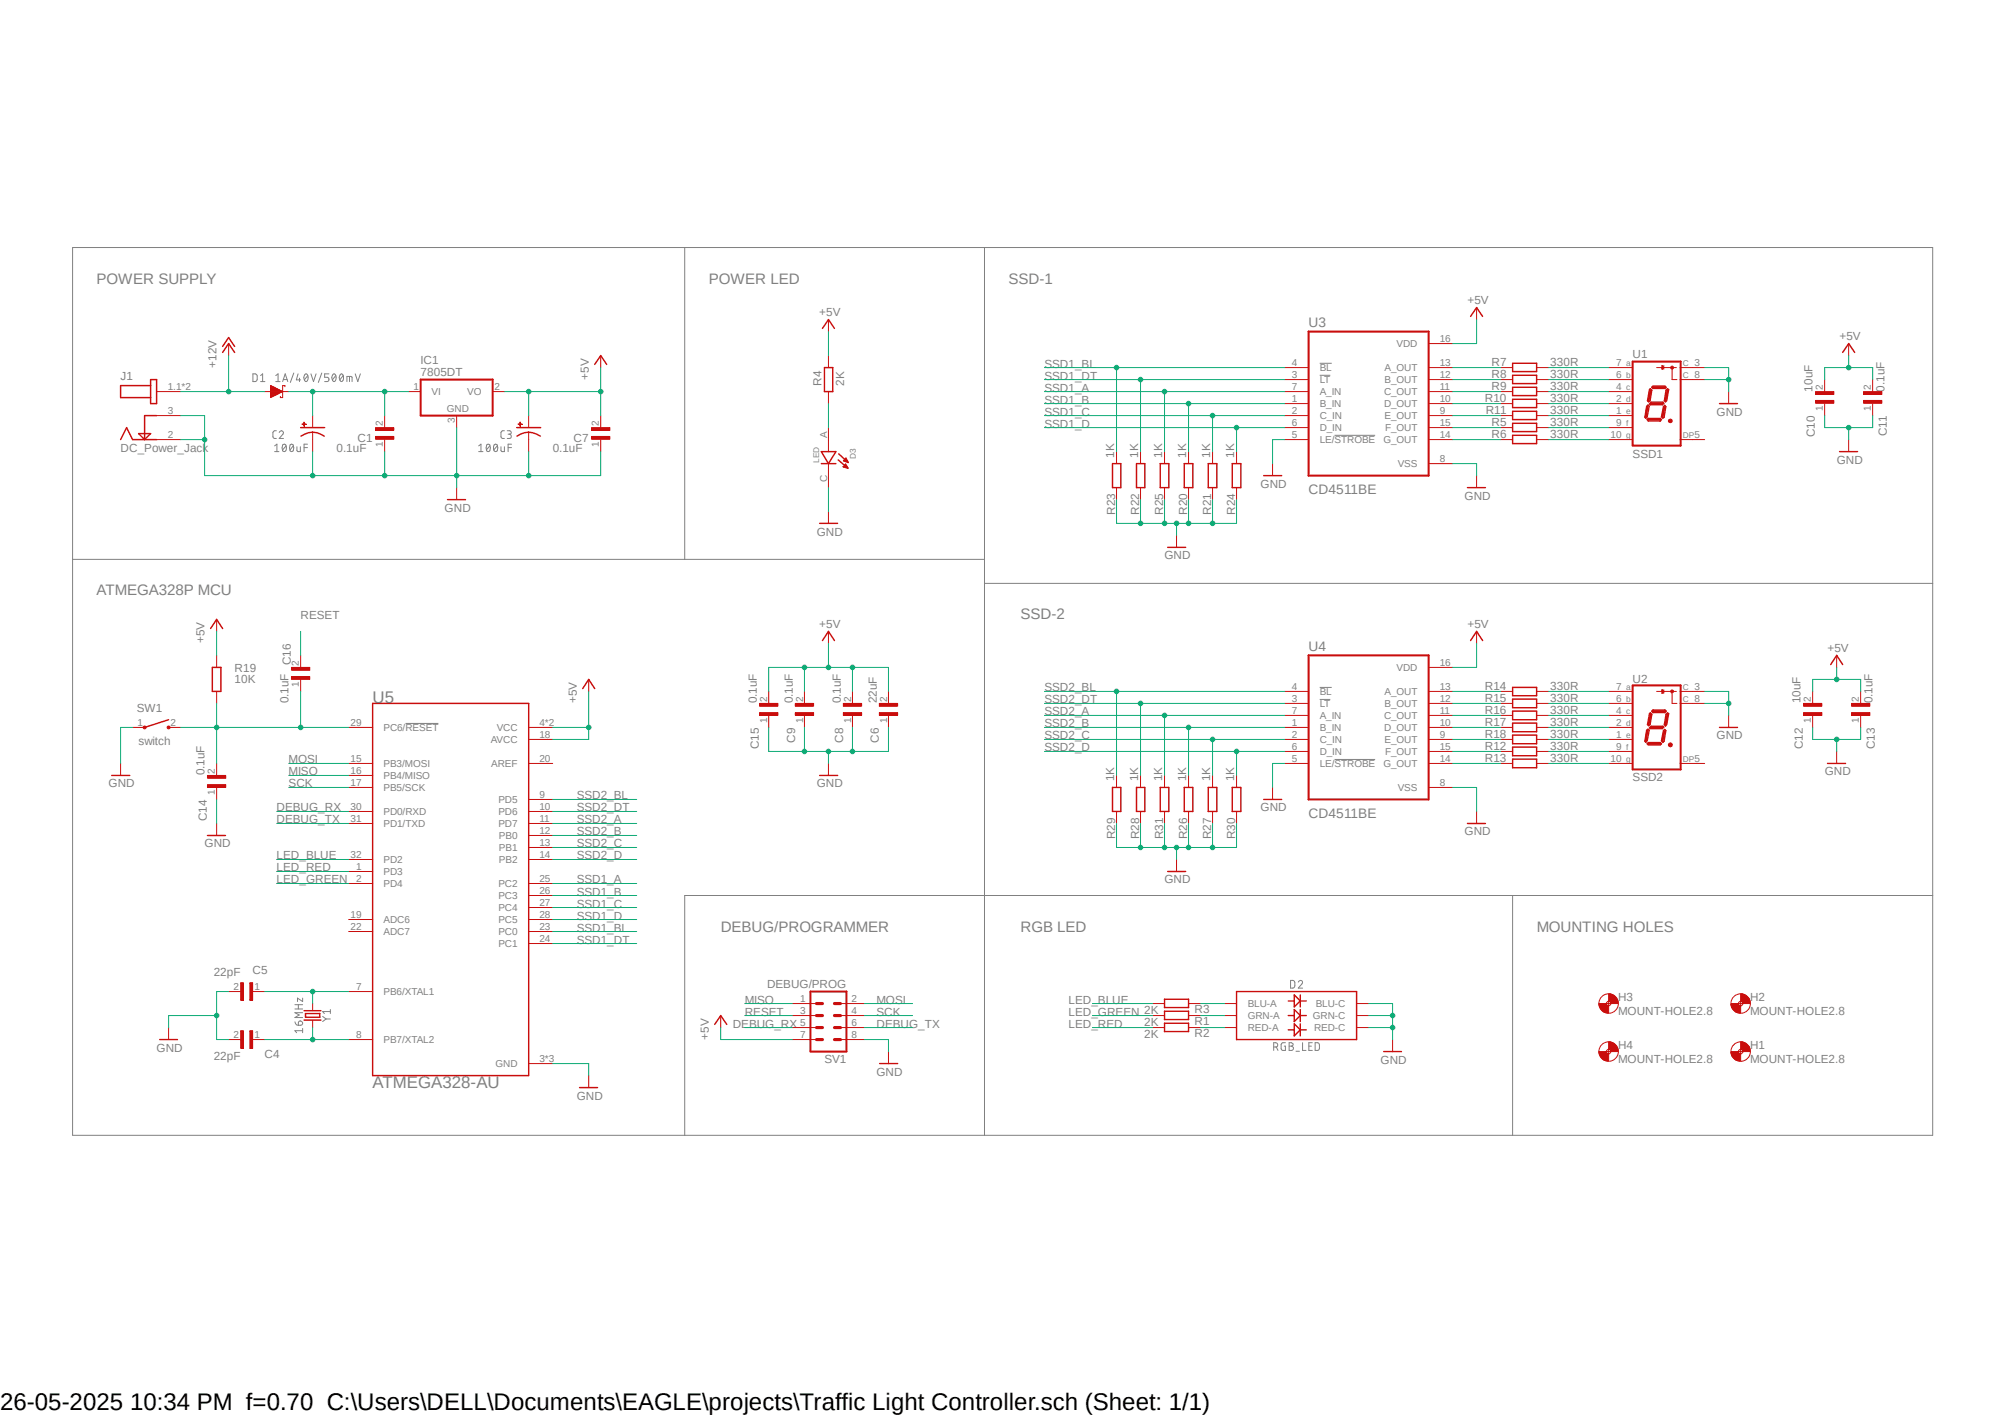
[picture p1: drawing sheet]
<svg xmlns="http://www.w3.org/2000/svg" width="297mm" height="210mm" viewBox="0 0 297 210" stroke-linecap="round" stroke-linejoin="round" font-family="sans-serif">
<defs><g id="words">
<text font-size="3.6" x="0" y="208.9">26-05-2025 10:34 PM f=0.70 C:\Users\DELL\Documents\EAGLE\projects\Traffic Light Controller.sch (Sheet: 1/1)</text>
<g font-size="2.5" fill="#808080">
<text x="55.2" y="104.2">U5</text>
<text x="55.2" y="161.1">ATMEGA328-AU</text>
</g>
<g font-size="2.2" fill="#808080">
<text x="14.3" y="42">POWER SUPPLY</text>
<text x="105" y="42">POWER LED</text>
<text x="149.4" y="42">SSD-1</text>
<text x="14.3" y="88.2">ATMEGA328P MCU</text>
<text x="151.2" y="91.7">SSD-2</text>
<text x="106.8" y="138">DEBUG/PROGRAMMER</text>
<text x="151.2" y="138">RGB LED</text>
<text x="227.6" y="138">MOUNTING HOLES</text>
</g>
<g font-size="2" fill="#808080">
<text x="193.8" y="48.4">U3</text>
<text x="193.8" y="73.2">CD4511BE</text>
<text x="193.8" y="96.4">U4</text>
<text x="193.8" y="121.2">CD4511BE</text>
</g>
<g font-size="1.7" fill="#808080">
<text x="121.4" y="46.8">+5V</text>
<text x="217.4" y="45">+5V</text>
<text x="62.3" y="54">IC1</text>
<text x="241.9" y="53.1">U1</text>
<text x="272.5" y="50.3">+5V</text>
<text x="17.9" y="56.2">J1</text>
<text x="32.1" y="54.4" transform="rotate(-90 32.1 54.4)">+12V</text>
<text x="62.3" y="55.8">7805DT</text>
<text x="87.2" y="56.2" transform="rotate(-90 87.2 56.2)">+5V</text>
<text x="121.7" y="57.1" transform="rotate(-90 121.7 57.1)">R4</text>
<text x="125" y="57.1" transform="rotate(-90 125 57.1)">2K</text>
<text x="154.7" y="58">SSD1_A</text>
<text x="154.7" y="59.8">SSD1_B</text>
<text x="154.7" y="54.4">SSD1_BL</text>
<text x="154.7" y="56.2">SSD1_DT</text>
<text x="220" y="59.6">R10</text>
<text x="220.9" y="54.2">R7</text>
<text x="220.9" y="56">R8</text>
<text x="220.9" y="57.8">R9</text>
<text x="229.7" y="54.2">330R</text>
<text x="229.7" y="56">330R</text>
<text x="229.7" y="57.8">330R</text>
<text x="229.7" y="59.6">330R</text>
<text x="268.5" y="58" transform="rotate(-90 268.5 58)">10uF</text>
<text x="279.2" y="58" transform="rotate(-90 279.2 58)">0.1uF</text>
<text x="53" y="65.4">C1</text>
<text x="85" y="65.4">C7</text>
<text x="154.7" y="61.6">SSD1_C</text>
<text x="154.7" y="63.3">SSD1_D</text>
<text x="220.1" y="61.3">R11</text>
<text x="220.9" y="63.1">R5</text>
<text x="220.9" y="64.9">R6</text>
<text x="229.7" y="61.3">330R</text>
<text x="229.7" y="63.1">330R</text>
<text x="229.7" y="64.9">330R</text>
<text x="254.3" y="61.6">GND</text>
<text x="268.9" y="64.8" transform="rotate(-90 268.9 64.8)">C10</text>
<text x="279.5" y="64.6" transform="rotate(-90 279.5 64.6)">C11</text>
<text x="17.9" y="66.9">DC_Power_Jack</text>
<text x="49.9" y="66.9">0.1uF</text>
<text x="81.9" y="66.9">0.1uF</text>
<text x="165.1" y="67.8" transform="rotate(-90 165.1 67.8)">1K</text>
<text x="168.6" y="67.8" transform="rotate(-90 168.6 67.8)">1K</text>
<text x="172.2" y="67.8" transform="rotate(-90 172.2 67.8)">1K</text>
<text x="175.7" y="67.8" transform="rotate(-90 175.7 67.8)">1K</text>
<text x="179.3" y="67.8" transform="rotate(-90 179.3 67.8)">1K</text>
<text x="182.8" y="67.8" transform="rotate(-90 182.8 67.8)">1K</text>
<text x="241.9" y="67.8">SSD1</text>
<text x="272.1" y="68.7">GND</text>
<text x="65.9" y="75.8">GND</text>
<text x="165.2" y="76.3" transform="rotate(-90 165.2 76.3)">R23</text>
<text x="168.7" y="76.3" transform="rotate(-90 168.7 76.3)">R22</text>
<text x="172.3" y="76.3" transform="rotate(-90 172.3 76.3)">R25</text>
<text x="175.8" y="76.3" transform="rotate(-90 175.8 76.3)">R20</text>
<text x="179.4" y="76.3" transform="rotate(-90 179.4 76.3)">R21</text>
<text x="183" y="76.3" transform="rotate(-90 183 76.3)">R24</text>
<text x="186.7" y="72.2">GND</text>
<text x="217" y="74">GND</text>
<text x="121" y="79.3">GND</text>
<text x="172.5" y="82.8">GND</text>
<text x="30.3" y="95.3" transform="rotate(-90 30.3 95.3)">+5V</text>
<text x="44.5" y="91.7">RESET</text>
<text x="121.4" y="93">+5V</text>
<text x="217.4" y="93">+5V</text>
<text x="34.8" y="101.2">10K</text>
<text x="34.8" y="99.6">R19</text>
<text x="43.1" y="98.5" transform="rotate(-90 43.1 98.5)">C16</text>
<text x="241.9" y="101.1">U2</text>
<text x="270.7" y="96.5">+5V</text>
<text x="20.3" y="105.4">SW1</text>
<text x="42.8" y="104.2" transform="rotate(-90 42.8 104.2)">0.1uF</text>
<text x="85.4" y="104.2" transform="rotate(-90 85.4 104.2)">+5V</text>
<text x="112.1" y="104.2" transform="rotate(-90 112.1 104.2)">0.1uF</text>
<text x="117.4" y="104.2" transform="rotate(-90 117.4 104.2)">0.1uF</text>
<text x="124.5" y="104.2" transform="rotate(-90 124.5 104.2)">0.1uF</text>
<text x="129.9" y="104.2" transform="rotate(-90 129.9 104.2)">22uF</text>
<text x="154.7" y="102.4">SSD2_BL</text>
<text x="154.7" y="104.2">SSD2_DT</text>
<text x="154.7" y="106">SSD2_A</text>
<text x="154.7" y="107.7">SSD2_B</text>
<text x="220" y="102.2">R14</text>
<text x="220" y="104">R15</text>
<text x="220" y="105.7">R16</text>
<text x="220" y="107.5">R17</text>
<text x="229.7" y="102.2">330R</text>
<text x="229.7" y="104">330R</text>
<text x="229.7" y="105.7">330R</text>
<text x="229.7" y="107.5">330R</text>
<text x="266.7" y="104.2" transform="rotate(-90 266.7 104.2)">10uF</text>
<text x="277.4" y="104.2" transform="rotate(-90 277.4 104.2)">0.1uF</text>
<text x="20.5" y="110.4">switch</text>
<text x="42.8" y="113.1">MOSI</text>
<text x="112.4" y="111" transform="rotate(-90 112.4 111)">C15</text>
<text x="117.8" y="110" transform="rotate(-90 117.8 110)">C9</text>
<text x="124.9" y="110" transform="rotate(-90 124.9 110)">C8</text>
<text x="130.2" y="110" transform="rotate(-90 130.2 110)">C6</text>
<text x="154.7" y="109.5">SSD2_C</text>
<text x="154.7" y="111.3">SSD2_D</text>
<text x="220" y="109.3">R18</text>
<text x="220" y="111.1">R12</text>
<text x="220" y="112.9">R13</text>
<text x="229.7" y="109.3">330R</text>
<text x="229.7" y="111.1">330R</text>
<text x="229.7" y="112.9">330R</text>
<text x="254.3" y="109.5">GND</text>
<text x="267.1" y="111" transform="rotate(-90 267.1 111)">C12</text>
<text x="277.7" y="111" transform="rotate(-90 277.7 111)">C13</text>
<text x="16.1" y="116.6">GND</text>
<text x="30.3" y="114.8" transform="rotate(-90 30.3 114.8)">0.1uF</text>
<text x="42.8" y="116.6">SCK</text>
<text x="42.8" y="114.9">MISO</text>
<text x="85.4" y="118.4">SSD2_BL</text>
<text x="121" y="116.6">GND</text>
<text x="165.1" y="115.7" transform="rotate(-90 165.1 115.7)">1K</text>
<text x="168.6" y="115.7" transform="rotate(-90 168.6 115.7)">1K</text>
<text x="172.2" y="115.7" transform="rotate(-90 172.2 115.7)">1K</text>
<text x="175.7" y="115.7" transform="rotate(-90 175.7 115.7)">1K</text>
<text x="179.3" y="115.7" transform="rotate(-90 179.3 115.7)">1K</text>
<text x="182.8" y="115.7" transform="rotate(-90 182.8 115.7)">1K</text>
<text x="241.9" y="115.7">SSD2</text>
<text x="270.3" y="114.9">GND</text>
<text x="30.3" y="125.5">GND</text>
<text x="30.6" y="121.6" transform="rotate(-90 30.6 121.6)">C14</text>
<text x="41" y="120.2">DEBUG_RX</text>
<text x="41" y="122">DEBUG_TX</text>
<text x="85.4" y="120.2">SSD2_DT</text>
<text x="85.4" y="122">SSD2_A</text>
<text x="85.4" y="123.7">SSD2_B</text>
<text x="85.4" y="125.5">SSD2_C</text>
<text x="165.2" y="124.3" transform="rotate(-90 165.2 124.3)">R29</text>
<text x="168.7" y="124.3" transform="rotate(-90 168.7 124.3)">R28</text>
<text x="172.3" y="124.3" transform="rotate(-90 172.3 124.3)">R31</text>
<text x="175.8" y="124.3" transform="rotate(-90 175.8 124.3)">R26</text>
<text x="179.4" y="124.3" transform="rotate(-90 179.4 124.3)">R27</text>
<text x="183" y="124.3" transform="rotate(-90 183 124.3)">R30</text>
<text x="186.7" y="120.2">GND</text>
<text x="217" y="123.7">GND</text>
<text x="41" y="127.3">LED_BLUE</text>
<text x="41" y="129.1">LED_RED</text>
<text x="41" y="130.9">LED_GREEN</text>
<text x="85.4" y="127.3">SSD2_D</text>
<text x="85.4" y="130.9">SSD1_A</text>
<text x="172.5" y="130.9">GND</text>
<text x="85.4" y="132.6">SSD1_B</text>
<text x="85.4" y="134.4">SSD1_C</text>
<text x="85.4" y="136.2">SSD1_D</text>
<text x="85.4" y="138">SSD1_BL</text>
<text x="85.4" y="139.7">SSD1_DT</text>
<text x="31.7" y="144.5">22pF</text>
<text x="37.4" y="144.2">C5</text>
<text x="110.3" y="148.6">MISO</text>
<text x="113.6" y="146.3">DEBUG/PROG</text>
<text x="129.8" y="148.6">MOSI</text>
<text x="158.3" y="148.6">LED_BLUE</text>
<text x="239.7" y="148.2">H3</text>
<text x="259.2" y="148.2">H2</text>
<text x="23.2" y="155.7">GND</text>
<text x="105" y="154" transform="rotate(-90 105 154)">+5V</text>
<text x="108.5" y="152.2">DEBUG_RX</text>
<text x="110.3" y="150.4">RESET</text>
<text x="129.8" y="150.4">SCK</text>
<text x="129.8" y="152.2">DEBUG_TX</text>
<text x="158.3" y="152.2">LED_RED</text>
<text x="158.3" y="150.4">LED_GREEN 2K</text>
<text x="169.5" y="152">2K</text>
<text x="169.5" y="153.8">2K</text>
<text x="177" y="150.1">R3</text>
<text x="177" y="151.8">R1</text>
<text x="177" y="153.6">R2</text>
<text x="239.7" y="150.3">MOUNT-HOLE2.8</text>
<text x="239.7" y="155.3">H4</text>
<text x="259.2" y="150.3">MOUNT-HOLE2.8</text>
<text x="259.2" y="155.3">H1</text>
<text x="31.7" y="156.9">22pF</text>
<text x="39.2" y="156.6">C4</text>
<text x="122.1" y="157.5">SV1</text>
<text x="129.8" y="159.3">GND</text>
<text x="204.5" y="157.5">GND</text>
<text x="239.7" y="157.4">MOUNT-HOLE2.8</text>
<text x="259.2" y="157.4">MOUNT-HOLE2.8</text>
<text x="85.4" y="162.9">GND</text>
</g>
<g font-size="1.5" fill="#808080">
<text x="206.9" y="51.4">VDD</text>
<text x="213.3" y="50.6">16</text>
<text x="24.8" y="57.7">1.1*2</text>
<text x="61.3" y="57.7">1</text>
<text x="63.9" y="58.5">VI</text>
<text x="69.2" y="58.5">VO</text>
<text x="73.2" y="57.7">2</text>
<text x="191.4" y="54.2">4</text>
<text x="191.4" y="56">3</text>
<text x="191.4" y="57.7">7</text>
<text x="191.4" y="59.5">1</text>
<text x="195.5" y="54.9">BL</text>
<text x="195.5" y="56.7">LT</text>
<text x="195.5" y="58.5">A_IN</text>
<text x="205" y="58.5">C_OUT</text>
<text x="205.1" y="54.9">A_OUT</text>
<text x="205.1" y="56.7">B_OUT</text>
<text x="213.3" y="54.2">13</text>
<text x="213.3" y="56">12</text>
<text x="213.3" y="57.7">11</text>
<text x="213.3" y="59.5">10</text>
<text x="239.4" y="54.2">7</text>
<text x="239.4" y="56">6</text>
<text x="239.4" y="57.7">4</text>
<text x="239.4" y="59.5">2</text>
<text x="251" y="54.2">3</text>
<text x="251" y="56">8</text>
<text x="270" y="57.7" transform="rotate(-90 270 57.7)">2</text>
<text x="277.2" y="57.7" transform="rotate(-90 277.2 57.7)">2</text>
<text x="24.8" y="64.9">2</text>
<text x="24.8" y="61.3">3</text>
<text x="56.7" y="63.1" transform="rotate(-90 56.7 63.1)">2</text>
<text x="66.2" y="61">GND</text>
<text x="67.4" y="62.6" transform="rotate(-90 67.4 62.6)">3</text>
<text x="88.7" y="63.1" transform="rotate(-90 88.7 63.1)">2</text>
<text x="122.5" y="64.9" transform="rotate(-90 122.5 64.9)">A</text>
<text x="191.4" y="61.3">2</text>
<text x="191.4" y="63.1">6</text>
<text x="191.4" y="64.9">5</text>
<text x="195.5" y="60.3">B_IN</text>
<text x="195.5" y="62.1">C_IN</text>
<text x="195.5" y="63.8">D_IN</text>
<text x="195.5" y="65.6">LE/STROBE</text>
<text x="204.9" y="65.6">G_OUT</text>
<text x="205" y="60.3">D_OUT</text>
<text x="205.1" y="62.1">E_OUT</text>
<text x="205.2" y="63.8">F_OUT</text>
<text x="213.3" y="61.3">9</text>
<text x="213.3" y="63.1">15</text>
<text x="213.3" y="64.9">14</text>
<text x="238.6" y="64.9">10</text>
<text x="239.4" y="61.3">1</text>
<text x="239.4" y="63.1">9</text>
<text x="251" y="64.9">5</text>
<text x="270" y="60.8" transform="rotate(-90 270 60.8)">1</text>
<text x="277.2" y="60.8" transform="rotate(-90 277.2 60.8)">1</text>
<text x="56.7" y="66.2" transform="rotate(-90 56.7 66.2)">1</text>
<text x="88.7" y="66.2" transform="rotate(-90 88.7 66.2)">1</text>
<text x="122.5" y="71.3" transform="rotate(-90 122.5 71.3)">C</text>
<text x="207.1" y="69.2">VSS</text>
<text x="213.3" y="68.4">8</text>
<text x="44.3" y="101.7" transform="rotate(-90 44.3 101.7)">1</text>
<text x="44.3" y="98.6" transform="rotate(-90 44.3 98.6)">2</text>
<text x="206.9" y="99.4">VDD</text>
<text x="213.3" y="98.6">16</text>
<text x="20.4" y="107.5">1</text>
<text x="25.2" y="107.5">2</text>
<text x="51.9" y="107.5">29</text>
<text x="79.9" y="107.5">4*2</text>
<text x="113.6" y="107" transform="rotate(-90 113.6 107)">1</text>
<text x="113.6" y="103.9" transform="rotate(-90 113.6 103.9)">2</text>
<text x="119" y="107" transform="rotate(-90 119 107)">1</text>
<text x="119" y="103.9" transform="rotate(-90 119 103.9)">2</text>
<text x="126.1" y="107" transform="rotate(-90 126.1 107)">1</text>
<text x="126.1" y="103.9" transform="rotate(-90 126.1 103.9)">2</text>
<text x="131.4" y="107" transform="rotate(-90 131.4 107)">1</text>
<text x="131.4" y="103.9" transform="rotate(-90 131.4 103.9)">2</text>
<text x="191.4" y="102.2">4</text>
<text x="191.4" y="103.9">3</text>
<text x="191.4" y="105.7">7</text>
<text x="191.4" y="107.5">1</text>
<text x="195.5" y="103">BL</text>
<text x="195.5" y="104.7">LT</text>
<text x="195.5" y="106.5">A_IN</text>
<text x="205" y="106.5">C_OUT</text>
<text x="205.1" y="103">A_OUT</text>
<text x="205.1" y="104.7">B_OUT</text>
<text x="213.3" y="102.2">13</text>
<text x="213.3" y="103.9">12</text>
<text x="213.3" y="105.7">11</text>
<text x="213.3" y="107.5">10</text>
<text x="239.4" y="102.2">7</text>
<text x="239.4" y="103.9">6</text>
<text x="239.4" y="105.7">4</text>
<text x="239.4" y="107.5">2</text>
<text x="251" y="102.2">3</text>
<text x="251" y="103.9">8</text>
<text x="268.3" y="107" transform="rotate(-90 268.3 107)">1</text>
<text x="268.3" y="103.9" transform="rotate(-90 268.3 103.9)">2</text>
<text x="275.4" y="107" transform="rotate(-90 275.4 107)">1</text>
<text x="275.4" y="103.9" transform="rotate(-90 275.4 103.9)">2</text>
<text x="51.9" y="112.8">15</text>
<text x="56.8" y="113.6">PB3/MOSI</text>
<text x="56.8" y="108.3">PC6/RESET</text>
<text x="72.7" y="110.1">AVCC</text>
<text x="72.8" y="113.6">AREF</text>
<text x="73.6" y="108.3">VCC</text>
<text x="79.9" y="112.8">20</text>
<text x="79.9" y="109.3">18</text>
<text x="191.4" y="109.3">2</text>
<text x="191.4" y="111">6</text>
<text x="191.4" y="112.8">5</text>
<text x="195.5" y="108.3">B_IN</text>
<text x="195.5" y="110.1">C_IN</text>
<text x="195.5" y="111.8">D_IN</text>
<text x="195.5" y="113.6">LE/STROBE</text>
<text x="204.9" y="113.6">G_OUT</text>
<text x="205" y="108.3">D_OUT</text>
<text x="205.1" y="110.1">E_OUT</text>
<text x="205.2" y="111.8">F_OUT</text>
<text x="213.3" y="109.3">9</text>
<text x="213.3" y="111">15</text>
<text x="213.3" y="112.8">14</text>
<text x="238.6" y="112.8">10</text>
<text x="239.4" y="109.3">1</text>
<text x="239.4" y="111">9</text>
<text x="251" y="112.8">5</text>
<text x="31.8" y="117.7" transform="rotate(-90 31.8 117.7)">1</text>
<text x="31.8" y="114.6" transform="rotate(-90 31.8 114.6)">2</text>
<text x="51.9" y="114.6">16</text>
<text x="51.9" y="116.4">17</text>
<text x="51.9" y="119.9">30</text>
<text x="56.8" y="115.4">PB4/MISO</text>
<text x="56.8" y="117.2">PB5/SCK</text>
<text x="73.8" y="118.9">PD5</text>
<text x="79.9" y="118.2">9</text>
<text x="79.9" y="119.9">10</text>
<text x="207.1" y="117.1">VSS</text>
<text x="213.3" y="116.4">8</text>
<text x="51.9" y="121.7">31</text>
<text x="56.8" y="120.7">PD0/RXD</text>
<text x="56.8" y="122.5">PD1/TXD</text>
<text x="73.8" y="120.7">PD6</text>
<text x="73.8" y="122.5">PD7</text>
<text x="73.9" y="124.2">PB0</text>
<text x="79.9" y="123.5">12</text>
<text x="79.9" y="125.3">13</text>
<text x="79.9" y="121.7">11</text>
<text x="51.9" y="127">32</text>
<text x="52.7" y="128.8">1</text>
<text x="52.7" y="130.6">2</text>
<text x="56.8" y="127.8">PD2</text>
<text x="56.8" y="129.6">PD3</text>
<text x="56.8" y="131.4">PD4</text>
<text x="73.8" y="131.4">PC2</text>
<text x="73.9" y="126">PB1</text>
<text x="73.9" y="127.8">PB2</text>
<text x="79.9" y="127">14</text>
<text x="79.9" y="130.6">25</text>
<text x="51.9" y="135.9">19</text>
<text x="51.9" y="137.7">22</text>
<text x="56.8" y="136.7">ADC6</text>
<text x="73.8" y="133.1">PC3</text>
<text x="73.8" y="134.9">PC4</text>
<text x="73.8" y="136.7">PC5</text>
<text x="79.9" y="137.7">23</text>
<text x="79.9" y="132.4">26</text>
<text x="79.9" y="134.2">27</text>
<text x="79.9" y="135.9">28</text>
<text x="56.8" y="138.5">ADC7</text>
<text x="73.8" y="138.5">PC0</text>
<text x="73.8" y="140.3">PC1</text>
<text x="79.9" y="139.5">24</text>
<text x="34.6" y="146.6">2</text>
<text x="37.7" y="146.6">1</text>
<text x="52.7" y="146.6">7</text>
<text x="56.8" y="147.4">PB6/XTAL1</text>
<text x="118.5" y="148.4">1</text>
<text x="126.1" y="148.4">2</text>
<text x="184.8" y="149.1">BLU-A</text>
<text x="194.9" y="149.1">BLU-C</text>
<text x="34.6" y="153.7">2</text>
<text x="37.7" y="153.7">1</text>
<text x="52.7" y="153.7">8</text>
<text x="56.8" y="154.5">PB7/XTAL2</text>
<text x="118.5" y="150.2">3</text>
<text x="118.5" y="151.9">5</text>
<text x="118.5" y="153.7">7</text>
<text x="126.1" y="150.2">4</text>
<text x="126.1" y="151.9">6</text>
<text x="126.1" y="153.7">8</text>
<text x="184.8" y="150.9">GRN-A</text>
<text x="184.8" y="152.7">RED-A</text>
<text x="194.5" y="150.9">GRN-C</text>
<text x="194.7" y="152.7">RED-C</text>
<text x="73.4" y="158">GND</text>
<text x="79.9" y="157.3">3*3</text>
</g>
<g font-size="1.2" fill="#808080">
<text x="240.9" y="54.2">a</text>
<text x="240.9" y="56">b</text>
<text x="240.9" y="57.8">c</text>
<text x="240.9" y="59.6">d</text>
<text x="249.3" y="54.2">C</text>
<text x="249.3" y="56">C</text>
<text x="240.9" y="61.4">e</text>
<text x="240.9" y="63.2">f</text>
<text x="240.9" y="64.9">g</text>
<text x="249.3" y="64.9">DP</text>
<text x="121.3" y="68.5" transform="rotate(-90 121.3 68.5)">LED</text>
<text x="126.8" y="68" transform="rotate(-90 126.8 68)">D3</text>
<text x="240.9" y="102.2">a</text>
<text x="240.9" y="104">b</text>
<text x="240.9" y="105.8">c</text>
<text x="240.9" y="107.6">d</text>
<text x="249.3" y="102.2">C</text>
<text x="249.3" y="104">C</text>
<text x="240.9" y="109.3">e</text>
<text x="240.9" y="111.1">f</text>
<text x="240.9" y="112.9">g</text>
<text x="249.3" y="112.9">DP</text>
</g>
</g></defs>
<path d="M10.7 36.6l275.7 131.7M286.4 36.6l-275.7 131.7" fill="none" stroke="#fff" stroke-width=".15"/>
<g fill="none" stroke="#808080" stroke-width=".15">
<path d="M10.8 36.7h275.5v131.4h-275.5zM101.4 36.7v46.1M145.8 36.7v131.4M37.5 55.4h.3l.3 .1v.7l-.2 .3h-.4zM38.6 56.5h.6M38.6 55.6l.3-.2v1.1M40.9 55.6l.3-.2v1.1M40.9 56.5h.6M41.9 56.5l.3-1.1 .4 1.1M42 56.2h.5M43.5 55.2l-.5 1.4M44.2 55.4l-.3 .9h.6"/>
<path d="M44.4 56v.5M45.2 55.4h.1a.7 .7 0 0 1 0 1.1l-.2-.2a.74 .74 0 0 1 .1-.9zM45.6 55.6l-.5 .7M46.1 55.4l.3 1.1 .4-1.1M47.7 55.2l-.5 1.4M48.7 55.4h-.6v.5h.5l.1 .2-.1 .4h-.5M49.4 55.4h.1a.7 .7 0 0 1 0 1.1l-.2-.2a.74 .74 0 0 1 .1-.9zM49.7 55.6l-.5 .7M50.5 55.4h.1a.7 .7 0 0 1 0 1.1l-.2-.2a.74 .74 0 0 1 .1-.9zM50.8 55.6l-.5 .7M51.4 56.5v-.7h.8v.7M51.8 55.8v.7"/>
<path d="M52.6 55.4l.4 1.1 .4-1.1M195.5 53.8h1.8M195.5 55.6h1.6M40.7 66l.3-.2v1.1M40.7 66.9h.6M40.9 63.8h-.2l-.3 .3 .1 .7 .4 .1M41.4 64.1a.31 .31 0 0 1 .4-.3 .31 .31 0 0 1 .1 .5l-.5 .6h.6M42 65.8h.1a.66 .66 0 0 1 0 1.1 .69 .69 0 0 1-.1-1.1zM42.4 66l-.5 .6M43 65.9l.2-.1a.62 .62 0 0 1 .3 .5 .62 .62 0 0 1-.3 .6 .76 .76 0 0 1-.2-1zM43.4 66l-.4 .6M44 66.2v.5l.1 .2h.4v-.7"/>
<path d="M45 66.3h.6M45.6 65.8h-.6v1.1M70.9 66.9h.6M70.9 66l.3-.2v1.1M72.2 65.8h.1a.62 .62 0 0 1 .3 .5 .62 .62 0 0 1-.3 .6 .73 .73 0 0 1-.1-1.1zM72.6 66l-.5 .6M73.3 65.8h.1a.62 .62 0 0 1 .3 .5 .62 .62 0 0 1-.3 .6 .66 .66 0 0 1-.1-1.1zM73.7 66l-.5 .6M74.2 66.2v.5l.1 .2h.4v-.7M74.7 63.8l-.4 .1-.1 .2 .1 .7 .4 .1M75.1 63.8h.4a.27 .27 0 0 1 .2 .2 .27 .27 0 0 1-.1 .3h-.3M75.3 66.3h.5"/>
<path d="M75.4 64.3l.2 .1 .1 .3-.1 .2h-.5M75.8 65.8h-.5v1.1M197.7 64.5h6M10.8 82.8h135M145.8 86.4h140.5M60.1 107.1h4.8M195.5 101.8h1.8M195.5 103.6h1.6M197.7 112.5h6M224.1 132.6v35.5M286.3 132.6h-184.9v35.5M43.7 151.3l.2 .5h.3"/>
<path d="M43.7 149.4h1.1M43.7 148.8h1.1M44.2 148.8v.6M44.2 151.3l.2-.1a.37 .37 0 0 1 .4 .4l-.1 .2h-.5zM44.8 152.7h-1.1l.2 .3M44.8 147.8v.5l-.7-.5v.5M44.8 152.3v.7M44.8 150h-1.1l.6 .3-.6 .4h1.1M47.8 150.5l.5 .4M48.3 150.9l-.5 .4M48.3 150.9h.6M48.9 149.8h-1.1l.2 .3"/>
<path d="M48.9 149.5v.6M188.7 155.1l.5-.1 .1-.1-.1-.4-.5-.1v1.2M189.1 155.1l.2 .5M190.4 154.4h-.4l-.2 .3v.6l.1 .2 .5 .1v-.7h-.2M191 154.4h.3l.3 .2v.2l-.3 .1 .3 .3-.1 .3-.5 .1zM191 154.9h.3M191.2 145.2h.4a.85 .85 0 0 1 .2 1l-.3 .1h-.3zM192 155.7h.5M192.3 145.5a.32 .32 0 0 1 .5-.3 .32 .32 0 0 1 .1 .5l-.6 .6h.7M193 154.4v1.2h.5M193.9 154.9h.4M194.4 154.4h-.5v1.2h.5"/>
<path d="M194.8 154.4l.5 .1a.98 .98 0 0 1 0 1l-.5 .1z"/>
</g>
<path d="M22.3 56.2h.9v3.6h-.9zM22.3 57.1h-4.4v1.8h4.4M17.9 65.1l.9-1.8 .8 1.8h3.6M20.5 64.2h1.8l-.9 .9zM23.2 61.6h-1.8v3.5" fill="none" stroke="#c90d0c" stroke-width=".21"/>
<path d="M23.2 58h3.6M23.2 65.1h3.6M23.2 61.6h3.6M55.6 64.6h2.7v.5h-2.7zM55.6 63.3h2.7v.5h-2.7zM57 61.6v1.7M57 65.1v1.8M87.6 64.6h2.7v.5h-2.7zM87.6 63.3h2.7v.5h-2.7zM89 61.6v1.7M89 65.1v1.8" fill="none" stroke="#c90d0c" stroke-width=".15"/>
<path d="M55.6 64.9h2.7M55.6 63.5h2.7M87.6 64.9h2.7M87.6 63.5h2.7" fill="none" stroke="#c90d0c" stroke-width=".42"/>
<path d="M44.7 62.8h.6v.1h-.6z" fill-rule="evenodd" fill="#c90d0c"/>
<path d="M44.7 62.8h.6v.1h-.6z" fill="none" stroke="#c90d0c" stroke-width=".15"/>
<path d="M45 62.5h.1v.6h-.1z" fill-rule="evenodd" fill="#c90d0c"/>
<path d="M45 62.5h.1v.6h-.1zM46.3 61.6v1.7M46.4 64.1l-.1 2.8" fill="none" stroke="#c90d0c" stroke-width=".15"/>
<path d="M44.5 63.3h3.6M44.6 64.6a2.84 2.84 0 0 1 3.4 0" fill="none" stroke="#c90d0c" stroke-width=".21"/>
<path d="M76.8 62.8h.5v.1h-.5z" fill-rule="evenodd" fill="#c90d0c"/>
<path d="M76.8 62.8h.5v.1h-.5z" fill="none" stroke="#c90d0c" stroke-width=".15"/>
<path d="M77 62.5h.1v.6h-.1z" fill-rule="evenodd" fill="#c90d0c"/>
<g fill="none" stroke="#c90d0c" stroke-width=".15">
<path d="M33.9 50.9v1.8M39.2 58h.9M40.1 57.1h.1M40.1 57.1l1.8 .9M40.1 57.1v1.8l1.8-.9M40.1 58.8h.1M40.1 58.8h.2M40.1 58.7h.3M40.1 58.7h.4M40.1 58.6h.5M40.1 58.5h.6M40.1 58.5h.8"/>
<path d="M40.1 58.4h1M40.1 58.3h1M40.1 58.3h1.2M40.1 58.3h1.3M40.1 58.2h1.4M40.1 58.1h1.5M40.1 58.1h1.6M40.1 58h1.7M40.1 57.9h1.6M40.1 57.9h1.5M40.1 57.8h1.4M40.1 57.7h1.3"/>
<path d="M40.1 57.7h1.2M40.1 57.7h1.1M40.1 57.6h1M40.1 57.5h.9M40.1 57.5h.8M40.1 57.4h.7M40.1 57.4h.5M40.1 57.3h.5M40.1 57.3h.3M40.1 57.2h.2M41.9 58h.9M42.2 57.3v-.2h-.3v1.8h-.4v-.2"/>
<path d="M60.5 58h1.8M73 58h1.8M89 52.7v1.7M122.7 47.3v1.8M122.7 52.7v1.7M122.7 58v1.8M67.6 61.6v1.7M67.6 72.2v1.8M77 62.5h.1v.6h-.1zM78.3 61.6v1.7M78.4 64.1l-.1 2.8M122.7 63.3v3.6"/>
<path d="M122.7 68.7v3.5M122.7 75.8v1.7M32.1 91.7v1.8M32.1 97.1v1.7M43.2 98.8h2.7v.5h-2.7zM44.5 97.1v1.7M122.7 93.5v1.8M17.9 113.1v1.8M30.7 116.2h2.7v.4h-2.7zM30.7 114.9h2.7v.4h-2.7zM32.1 102.4v1.8M32.1 113.1v1.8"/>
<path d="M32.1 116.6v1.8M43.2 100.2h2.7v.4h-2.7zM44.5 100.6v1.8M51.6 107.7h3.6M51.6 113.1h3.6M51.6 114.9h3.6M51.6 116.6h3.6M78.3 107.7h3.6M78.3 113.1h3.6M78.3 118.4h3.6M78.3 109.5h3.6M87.2 100.6v1.8"/>
<path d="M112.5 105.5h2.7v.5h-2.7zM112.5 104.2h2.7v.4h-2.7zM113.9 102.4v1.8M113.9 106v1.7M117.8 105.5h2.7v.5h-2.7zM117.8 104.2h2.7v.4h-2.7zM119.2 102.4v1.8M119.2 106v1.7M122.7 113.1v1.8M124.9 105.5h2.7v.5h-2.7zM124.9 104.2h2.7v.4h-2.7zM126.3 102.4v1.8"/>
<path d="M126.3 106v1.7M130.3 105.5h2.7v.5h-2.7zM130.3 104.2h2.7v.4h-2.7zM131.6 102.4v1.8M131.6 106v1.7M32.1 122v1.7M51.6 127.3h3.6M51.6 138h3.6M51.6 130.9h3.6M51.6 136.2h3.6M51.6 120.2h3.6M51.6 122h3.6"/>
<path d="M51.6 129.1h3.6M78.3 123.7h3.6M78.3 125.5h3.6M78.3 127.3h3.6M78.3 138h3.6M78.3 139.7h3.6M78.3 130.9h3.6M78.3 132.6h3.6M78.3 134.4h3.6M78.3 136.2h3.6M78.3 120.2h3.6M78.3 122h3.6"/>
<path d="M25 152.2v1.8M33.9 146.9h1.7M33.9 154h1.7M35.6 145.5h.5v2.7h-.5zM35.6 152.7h.5v2.6h-.5zM37 145.5h.4v2.7h-.4zM37 152.7h.4v2.6h-.4zM37.4 146.9h1.8M37.4 154h1.8M51.6 146.9h3.6M51.6 154h3.6M78.3 157.5h3.6"/>
<path d="M87.2 159.3v1.8"/>
</g>
<g fill="none" stroke="#c90d0c" stroke-width=".21">
<path d="M33 52.2l.9-1.3 .9 1.3M33 51.3l.9-1.3 .9 1.3M88.1 54l.9-1.3 .9 1.3M121.8 48.6l.9-1.3 .9 1.3M122.1 54.4h1.3v3.6h-1.3zM66.3 74h2.7M76.5 63.3h3.6M76.6 64.6a2.84 2.84 0 0 1 3.5 0M121.4 77.5h2.7M121.7 66.9h2.1l-1.1 1.8zM121.7 68.7h2.1M124.2 68.1l1.4 1.2"/>
<path d="M124.2 67.2l1.4 1.3M124.9 69.1l.4-.4 .3 .6M124.9 69.1l.7 .2M125 68.2l.3-.3 .3 .6M125 68.2l.6 .3M125.2 68.9l.1 .1M125.3 68l.1 .2M125.4 69v.1h-.5M125.5 68.2v.1l-.5-.1M31.2 93.1l.9-1.4 .9 1.4M31.5 98.8h1.2v3.6h-1.2zM121.8 94.9l.9-1.4 .9 1.4"/>
<path d="M16.6 114.9h2.6M55.2 104.2h23.1v55.1h-23.1zM86.3 102l.9-1.4 .9 1.4M121.4 114.9h2.7M30.7 123.7h2.7M23.7 154h2.6M85.9 161.1h2.6"/>
</g>
<path d="M62.3 56.2h10.7v5.4h-10.7z" fill="none" stroke="#c90d0c" stroke-width=".3"/>
<g fill="none" stroke="#c90d0c" stroke-width=".42">
<path d="M43.2 99.1h2.7M30.7 116.4h2.7M30.7 115.1h2.7M43.2 100.4h2.7M112.5 105.7h2.7M112.5 104.4h2.7M117.8 105.7h2.7M117.8 104.4h2.7M124.9 105.7h2.7M124.9 104.4h2.7M130.3 105.7h2.7M130.3 104.4h2.7"/>
<path d="M35.9 145.5v2.7M35.9 152.7v2.6M37.2 145.5v2.7M37.2 152.7v2.6"/>
</g>
<circle cx="21.4" cy="107.7" r=".21" fill="#c90d0c"/>
<circle cx="21.4" cy="107.7" r=".21" fill="none" stroke="#c90d0c" stroke-width=".15"/>
<circle cx="25" cy="107.7" r=".21" fill="#c90d0c"/>
<g fill="none" stroke="#c90d0c" stroke-width=".15">
<path d="M190.3 54.4h3.5M190.3 56.2h3.5M190.3 58h3.5M190.3 59.8h3.5M211.6 54.4h3.6M211.6 56.2h3.6M211.6 58h3.6M211.6 59.8h3.6M211.6 50.9h3.6M190.3 61.6h3.5M190.3 63.3h3.5M190.3 65.1h3.5"/>
<path d="M211.6 61.6h3.6M211.6 63.3h3.6M211.6 65.1h3.6M211.6 68.7h3.6M211.6 98.8h3.6M19.6 107.7h1.8M25 107.7h1.8M190.3 107.7h3.5M190.3 102.4h3.5M190.3 104.2h3.5M190.3 106h3.5M190.3 109.5h3.5"/>
<path d="M190.3 111.3h3.5M190.3 113.1h3.5M211.6 107.7h3.6M211.6 102.4h3.6M211.6 104.2h3.6M211.6 106h3.6M211.6 109.5h3.6M211.6 111.3h3.6M211.6 113.1h3.6M211.6 116.6h3.6M46.3 148.6v1.1M46.3 151.1v1.1"/>
<path d="M106.8 150.4v1.8M117.4 148.6h3.5M117.4 150.4h3.5M117.4 152.2h3.5M117.4 154h3.5M124.5 148.6h3.6M124.5 150.4h3.6M124.5 152.2h3.6M124.5 154h3.6M131.6 155.7v1.8M181.4 148.6h1.8M181.4 150.4h1.8"/>
<path d="M181.4 152.2h1.8M201 148.6h1.7M201 150.4h1.7M201 152.2h1.7"/>
<circle cx="25" cy="107.7" r=".21"/>
</g>
<g fill="none" stroke="#c90d0c" stroke-width=".21">
<path d="M25 106.6l-3.6 1.1M45 151.1h2.5M45 149.7h2.5M45.3 150.1h2.1v.6h-2.1zM105.9 151.7l.9-1.3 .9 1.3M130.3 157.5h2.7M183.2 146.9h17.8v7.1h-17.8zM190.8 150.4h.9M190.8 148.3h.9M190.8 152.5h.9M191.7 147.4l.9 .9-.9 .8zM191.7 149.5l.9 .9-.9 .9z"/>
<path d="M191.7 151.6l.9 .9-.9 .9zM192.6 147.4v1.7M192.6 149.5v1.8M192.6 151.6v1.8M192.6 150.4h.9M192.6 148.3h.9M192.6 152.5h.9"/>
</g>
<path d="M193.8 49.1h17.8v21.3h-17.8zM193.8 97.1h17.8v21.3h-17.8zM120.1 146.9h5.3v8.8h-5.3z" fill="none" stroke="#c90d0c" stroke-width=".3"/>
<path d="M120.9 152.2h.9M120.9 150.4h.9M120.9 148.6h.9M120.9 154h.9M123.6 152.2h.9M123.6 150.4h.9M123.6 148.6h.9M123.6 154h.9" fill="none" stroke="#c90d0c" stroke-width=".47"/>
<path d="M247.2 62.1h.2h.2l.1 .3-.1 .1-.2 .1-.2-.1-.1-.1 .3-.1 .1 .1h-.4z" fill-rule="evenodd" fill="#c90d0c"/>
<path d="M247.2 62.1h.2h.2l.1 .3-.1 .1-.2 .1-.2-.1-.1-.1 .3-.1 .1 .1h-.4z" fill="none" stroke="#c90d0c" stroke-width=".15"/>
<circle cx="247.7" cy="54.4" r=".21" fill="#c90d0c"/>
<g fill="none" stroke="#c90d0c" stroke-width=".15">
<path d="M238.3 54.4h3.6M238.3 56.2h3.6M238.3 58h3.6M238.3 59.8h3.6M245.4 54.4h2.9M246.2 54.1l.3 .3-.3 .3zM246.2 54.7h.1M246.2 54.6h.1M246.2 54.5h.2M246.2 54.4h.2M246.2 54.3h.1M246.2 54.2h.1"/>
<path d="M246.5 54.1v.6M247.7 54.5v1.7h.7M249 54.4h3.5M249 56.2h3.5M238.3 65.1h3.6M238.3 61.6h3.6M238.3 63.3h3.6M249 65.1h3.5"/>
<circle cx="247.7" cy="54.4" r=".21"/>
</g>
<path d="M247.4 62.4h.1" fill="none" stroke="#c90d0c" stroke-width=".25"/>
<path d="M244.1 60l.2 .2-.3 1.5-.2 .2-.1-.1 .2-1.6zM244.5 57.6l.2 .2-.3 1.6-.2 .1-.1-.1 .2-1.7zM244.6 59.6h1.7l.2 .1-.2 .2h-1.8l-.2-.1zM244.7 57.4l.2-.2h1.7l.2 .2-.2 .1h-1.7zM246.8 57.8l.2-.2 .2 .1-.3 1.7-.2 .1-.2-.1zM244 62.1l.2-.1h1.8l.1 .1-.1 .3h-1.8zM246.6 60l.2 .2-.3 1.6-.2 .1-.2-.2 .3-1.5z" fill="none" stroke="#c90d0c" stroke-width=".21"/>
<path d="M241.9 53.6h7.1v12.4h-7.1zM244.5 57.8l-.3 1.5M244.5 59.8h1.8M244.9 57.4h1.7M247 57.8l-.3 1.5M244.1 60.2l-.3 1.6M244.2 62.1h1.7M246.5 60.3l-.2 1.4" fill="none" stroke="#c90d0c" stroke-width=".3"/>
<path d="M247.2 110.1l.2-.1 .2 .1 .1 .2-.1 .2-.2 .1-.2-.1-.1-.2 .3-.1 .1 .1-.1 .1-.3-.1z" fill-rule="evenodd" fill="#c90d0c"/>
<path d="M247.2 110.1l.2-.1 .2 .1 .1 .2-.1 .2-.2 .1-.2-.1-.1-.2 .3-.1 .1 .1-.1 .1-.3-.1z" fill="none" stroke="#c90d0c" stroke-width=".15"/>
<circle cx="247.7" cy="102.4" r=".21" fill="#c90d0c"/>
<g fill="none" stroke="#c90d0c" stroke-width=".15">
<path d="M218.7 45.6v1.7M222.3 54.4h1.8M222.3 56.2h1.8M222.3 58h1.8M222.3 59.8h1.8M227.6 54.4h1.8M227.6 56.2h1.8M227.6 58h1.8M227.6 59.8h1.8M256.1 58v1.8M268.9 59.3h2.8v.4h-2.8zM268.9 58h2.8v.4h-2.8z"/>
<path d="M270.3 56.2v1.8M270.3 59.8v1.8M273.9 50.9v1.8M276.1 59.3h2.7v.4h-2.7zM276.1 58h2.7v.4h-2.7zM277.4 56.2v1.8M277.4 59.8v1.8M165.4 66.9v1.8M165.4 72.2v1.8M169 66.9v1.8M169 72.2v1.8M172.5 66.9v1.8"/>
<path d="M172.5 72.2v1.8M174.3 79.3v1.8M176.1 66.9v1.8M176.1 72.2v1.8M179.6 66.9v1.8M179.6 72.2v1.8M183.2 66.9v1.8M183.2 72.2v1.8M188.5 68.7v1.7M218.7 70.4v1.8M222.3 61.6h1.8M222.3 63.3h1.8"/>
<path d="M222.3 65.1h1.8M227.6 61.6h1.8M227.6 63.3h1.8M227.6 65.1h1.8M273.9 65.1v1.8M218.7 93.5v1.8M272.1 97.1v1.7M165.4 114.9v1.7M169 114.9v1.7M172.5 114.9v1.7M176.1 114.9v1.7M179.6 114.9v1.7"/>
<path d="M183.2 114.9v1.7M188.5 116.6v1.8M222.3 102.4h1.8M222.3 104.2h1.8M222.3 113.1h1.8M222.3 106h1.8M222.3 107.7h1.8M222.3 109.5h1.8M222.3 111.3h1.8M227.6 102.4h1.8M227.6 104.2h1.8M227.6 113.1h1.8"/>
<path d="M227.6 106h1.8M227.6 107.7h1.8M227.6 109.5h1.8M227.6 111.3h1.8M238.3 102.4h3.6M238.3 104.2h3.6M238.3 113.1h3.6M238.3 106h3.6M238.3 107.7h3.6M238.3 109.5h3.6M238.3 111.3h3.6M245.4 102.4h2.9"/>
<path d="M246.2 102.2l.3 .2-.3 .3zM246.2 102.7h.1M246.2 102.6h.1M246.2 102.5h.1M246.2 102.5h.2M246.2 102.4h.3M246.2 102.4h.2M246.2 102.3h.2M246.2 102.3h.1M246.2 102.2h.1M246.5 102.2v.5M247.7 102.5v1.7h.7"/>
<path d="M249 102.4h3.5M249 104.2h3.5M249 113.1h3.5M256.1 106v1.7M267.2 105.5h2.7v.5h-2.7zM267.2 104.2h2.7v.4h-2.7zM268.5 102.4v1.8M268.5 106v1.7M272.1 111.3v1.8M274.3 105.5h2.7v.5h-2.7zM274.3 104.2h2.7v.4h-2.7zM275.6 102.4v1.8"/>
<path d="M275.6 106v1.7M165.4 120.2v1.8M169 120.2v1.8M172.5 120.2v1.8M174.3 127.3v1.8M176.1 120.2v1.8M179.6 120.2v1.8M183.2 120.2v1.8M218.7 120.2v1.8M170.7 148.6h1.8M170.7 150.4h1.8M170.7 152.2h1.8"/>
<path d="M176.1 148.6h1.7M176.1 150.4h1.7M176.1 152.2h1.7M206.3 154v1.7"/>
<circle cx="247.7" cy="102.4" r=".21"/>
</g>
<path d="M247.4 110.3h.1" fill="none" stroke="#c90d0c" stroke-width=".25"/>
<g fill="none" stroke="#c90d0c" stroke-width=".21">
<path d="M217.8 46.9l.9-1.3 .9 1.3M224.1 53.8h3.5v1.2h-3.5zM224.1 55.6h3.5v1.2h-3.5zM224.1 57.4h3.5v1.2h-3.5zM224.1 59.1h3.5v1.3h-3.5zM254.7 59.8h2.7M273 52.2l.9-1.3 .8 1.3M164.8 68.7h1.2v3.5h-1.2zM168.4 68.7h1.2v3.5h-1.2zM171.9 68.7h1.2v3.5h-1.2zM175.4 68.7h1.3v3.5h-1.3zM179 68.7h1.3v3.5h-1.3z"/>
<path d="M182.5 68.7h1.3v3.5h-1.3zM187.2 70.4h2.7M217.4 72.2h2.6M224.1 60.9h3.5v1.2h-3.5zM224.1 62.7h3.5v1.2h-3.5zM224.1 64.5h3.5v1.2h-3.5zM272.5 66.9h2.7M173 81.1h2.6M217.8 94.9l.9-1.4 .9 1.4M271.2 98.4l.9-1.3 .9 1.3M164.8 116.6h1.2v3.6h-1.2zM168.4 116.6h1.2v3.6h-1.2z"/>
<path d="M171.9 116.6h1.2v3.6h-1.2zM175.4 116.6h1.3v3.6h-1.3zM179 116.6h1.3v3.6h-1.3zM182.5 116.6h1.3v3.6h-1.3zM187.2 118.4h2.7M224.1 101.8h3.5v1.2h-3.5zM224.1 103.5h3.5v1.3h-3.5zM224.1 105.3h3.5v1.3h-3.5zM224.1 107.1h3.5v1.3h-3.5zM224.1 108.9h3.5v1.3h-3.5zM224.1 110.7h3.5v1.2h-3.5zM224.1 112.4h3.5v1.3h-3.5z"/>
<path d="M243.9 108.2l.2-.2 .2 .2-.3 1.5-.2 .2-.1-.1zM244 110.2l.2-.2h1.8l.1 .2-.1 .1h-1.8zM244.3 107.8l.3-.2h1.7l.2 .1-.2 .2h-1.8zM244.5 105.6l.2 .2-.3 1.5-.2 .2-.1-.2 .2-1.6zM244.7 105.3l.2-.1h1.7l.2 .1-.2 .2h-1.7zM246.4 108.2l.2-.2 .2 .2-.3 1.6-.2 .1-.2-.2zM246.8 105.8l.2-.2 .2 .1-.3 1.6-.2 .2-.2-.2zM254.7 107.7h2.7M270.7 113.1h2.7M173 129.1h2.6M217.4 122h2.6M172.5 148h3.6v1.2h-3.6z"/>
<path d="M172.5 149.8h3.6v1.2h-3.6zM172.5 151.6h3.6v1.2h-3.6zM205 155.7h2.6"/>
</g>
<path d="M241.9 101.5h7.1v12.5h-7.1zM244.1 108.2l-.3 1.6M244.2 110.2h1.7M244.5 105.8l-.3 1.5M244.5 107.7h1.8M244.9 105.3h1.7M246.5 108.3l-.2 1.4M247 105.8l-.3 1.5" fill="none" stroke="#c90d0c" stroke-width=".3"/>
<path d="M268.9 59.5h2.8M268.9 58.2h2.8M276.1 59.5h2.7M276.1 58.2h2.7M267.2 105.7h2.7M267.2 104.4h2.7M274.3 105.7h2.7M274.3 104.4h2.7" fill="none" stroke="#c90d0c" stroke-width=".42"/>
<path d="M238.3 147.2a1.38 1.38 0 0 1 1.4 1.4h-1.1v-.2l-.3-.1z" fill-rule="evenodd" fill="#c90d0c"/>
<path d="M238.3 147.2a1.38 1.38 0 0 1 1.4 1.4h-1.1v-.2l-.3-.1z" fill="none" stroke="#c90d0c" stroke-width=".15"/>
<path d="M236.9 148.6h1l.2 .3 .2 .1v1a1.38 1.38 0 0 1-1.4-1.4z" fill-rule="evenodd" fill="#c90d0c"/>
<g fill="none" stroke="#c90d0c" stroke-width=".15">
<path d="M236.9 148.6h1l.2 .3 .2 .1v1a1.38 1.38 0 0 1-1.4-1.4zM237.9 148.6h.7M238.3 148.3v.7"/>
<circle cx="238.3" cy="148.6" r="1.44"/>
<circle cx="238.3" cy="148.6" r=".33"/>
</g>
<path d="M238.3 154.3a1.38 1.38 0 0 1 1.4 1.4h-1.1v-.2l-.3-.1z" fill-rule="evenodd" fill="#c90d0c"/>
<path d="M238.3 154.3a1.38 1.38 0 0 1 1.4 1.4h-1.1v-.2l-.3-.1z" fill="none" stroke="#c90d0c" stroke-width=".15"/>
<path d="M236.9 155.7h1l.2 .3 .2 .1v1a1.38 1.38 0 0 1-1.4-1.4z" fill-rule="evenodd" fill="#c90d0c"/>
<g fill="none" stroke="#c90d0c" stroke-width=".15">
<path d="M236.9 155.7h1l.2 .3 .2 .1v1a1.38 1.38 0 0 1-1.4-1.4zM237.9 155.7h.7M238.3 155.4v.7"/>
<circle cx="238.3" cy="155.7" r="1.44"/>
<circle cx="238.3" cy="155.7" r=".33"/>
</g>
<path d="M257.9 147.2a1.38 1.38 0 0 1 1.3 1.4h-1l-.1-.2-.2-.1z" fill-rule="evenodd" fill="#c90d0c"/>
<path d="M257.9 147.2a1.38 1.38 0 0 1 1.3 1.4h-1l-.1-.2-.2-.1z" fill="none" stroke="#c90d0c" stroke-width=".15"/>
<path d="M256.4 148.6h1.1v.2l.4 .2v1a1.38 1.38 0 0 1-1.5-1.4z" fill-rule="evenodd" fill="#c90d0c"/>
<g fill="none" stroke="#c90d0c" stroke-width=".15">
<path d="M256.4 148.6h1.1v.2l.4 .2v1a1.38 1.38 0 0 1-1.5-1.4zM257.5 148.6h.7M257.9 148.3v.7"/>
<circle cx="257.8" cy="148.6" r="1.44"/>
<circle cx="257.9" cy="148.6" r=".33"/>
</g>
<path d="M257.9 154.3a1.38 1.38 0 0 1 1.3 1.4h-1l-.1-.2-.2-.1z" fill-rule="evenodd" fill="#c90d0c"/>
<path d="M257.9 154.3a1.38 1.38 0 0 1 1.3 1.4h-1l-.1-.2-.2-.1z" fill="none" stroke="#c90d0c" stroke-width=".15"/>
<path d="M256.4 155.7h1.1v.2l.4 .2v1a1.38 1.38 0 0 1-1.5-1.4z" fill-rule="evenodd" fill="#c90d0c"/>
<g fill="none" stroke="#c90d0c" stroke-width=".15">
<path d="M256.4 155.7h1.1v.2l.4 .2v1a1.38 1.38 0 0 1-1.5-1.4zM257.5 155.7h.7M257.9 155.4v.7"/>
<circle cx="257.8" cy="155.7" r="1.44"/>
<circle cx="257.9" cy="155.7" r=".33"/>
</g>
<path d="M26.8 58h12.4M33.9 52.7v5.3" fill="none" stroke="#0dab76" stroke-width=".15"/>
<circle cx="33.9" cy="58" r=".33" fill="#0dab76"/>
<g fill="none" stroke="#0dab76" stroke-width=".15">
<path d="M42.8 58h14.2v3.6M46.3 58v3.6"/>
<circle cx="33.9" cy="58" r=".33"/>
</g>
<circle cx="46.3" cy="58" r=".33" fill="#0dab76"/>
<g fill="none" stroke="#0dab76" stroke-width=".15">
<path d="M57 58h3.5"/>
<circle cx="46.3" cy="58" r=".33"/>
</g>
<circle cx="57" cy="58" r=".33" fill="#0dab76"/>
<g fill="none" stroke="#0dab76" stroke-width=".15">
<path d="M74.8 58h14.2v3.6M78.3 58v3.6"/>
<circle cx="57" cy="58" r=".33"/>
</g>
<circle cx="78.3" cy="58" r=".33" fill="#0dab76"/>
<g fill="none" stroke="#0dab76" stroke-width=".15">
<path d="M89 54.4v3.6"/>
<circle cx="78.3" cy="58" r=".33"/>
</g>
<circle cx="89" cy="58" r=".33" fill="#0dab76"/>
<g fill="none" stroke="#0dab76" stroke-width=".15">
<path d="M122.7 49.1v3.6M81.9 107.7h5.3M87.2 102.4v7.1h-5.3"/>
<circle cx="89" cy="58" r=".33"/>
</g>
<circle cx="87.2" cy="107.7" r=".33" fill="#0dab76"/>
<g fill="none" stroke="#0dab76" stroke-width=".15">
<path d="M32.1 93.5v3.6M119.2 98.8v3.6M122.7 95.3v3.5h-8.8v3.6"/>
<circle cx="87.2" cy="107.7" r=".33"/>
</g>
<circle cx="119.2" cy="98.8" r=".33" fill="#0dab76"/>
<g fill="none" stroke="#0dab76" stroke-width=".15">
<path d="M122.7 98.8h3.6v3.6"/>
<circle cx="119.2" cy="98.8" r=".33"/>
</g>
<circle cx="122.7" cy="98.8" r=".33" fill="#0dab76"/>
<g fill="none" stroke="#0dab76" stroke-width=".15">
<path d="M126.3 98.8h5.3v3.6"/>
<circle cx="122.7" cy="98.8" r=".33"/>
</g>
<circle cx="126.3" cy="98.8" r=".33" fill="#0dab76"/>
<g fill="none" stroke="#0dab76" stroke-width=".15">
<path d="M218.7 47.3v3.6h-3.5M270.3 56.2v-1.8h7.1v1.8M273.9 52.7v1.7M218.7 95.3v3.5h-3.5M106.8 152.2v1.8h10.6"/>
<circle cx="126.3" cy="98.8" r=".33"/>
</g>
<circle cx="273.9" cy="54.4" r=".33" fill="#0dab76"/>
<g fill="none" stroke="#0dab76" stroke-width=".15">
<path d="M272.1 98.8v1.8M268.5 102.4v-1.8h7.1v1.8"/>
<circle cx="273.9" cy="54.4" r=".33"/>
</g>
<circle cx="272.1" cy="100.6" r=".33" fill="#0dab76"/>
<g fill="none" stroke="#0dab76" stroke-width=".15">
<path d="M26.8 61.6h3.5v8.8M26.8 65.1h3.5"/>
<circle cx="272.1" cy="100.6" r=".33"/>
</g>
<circle cx="30.3" cy="65.1" r=".33" fill="#0dab76"/>
<g fill="none" stroke="#0dab76" stroke-width=".15">
<path d="M46.3 66.9v3.5M57 66.9v3.5h-26.7"/>
<circle cx="30.3" cy="65.1" r=".33"/>
</g>
<circle cx="46.3" cy="70.4" r=".33" fill="#0dab76"/>
<g fill="none" stroke="#0dab76" stroke-width=".15">
<path d="M67.6 63.3v7.1h-10.6"/>
<circle cx="46.3" cy="70.4" r=".33"/>
</g>
<circle cx="57" cy="70.4" r=".33" fill="#0dab76"/>
<g fill="none" stroke="#0dab76" stroke-width=".15">
<path d="M67.6 70.4v1.8"/>
<circle cx="57" cy="70.4" r=".33"/>
</g>
<circle cx="67.7" cy="70.4" r=".33" fill="#0dab76"/>
<g fill="none" stroke="#0dab76" stroke-width=".15">
<path d="M78.3 66.9v3.5M89 66.9v3.5h-21.4"/>
<circle cx="67.7" cy="70.4" r=".33"/>
</g>
<circle cx="78.3" cy="70.4" r=".33" fill="#0dab76"/>
<g fill="none" stroke="#0dab76" stroke-width=".15">
<path d="M122.7 72.2v3.6M19.6 107.7h-1.7v5.4M32.1 118.4v3.6M32.1 150.4h-7.1v1.8M33.9 146.9h-1.8v7.1h1.8M81.9 157.5h5.3v1.8"/>
<circle cx="78.3" cy="70.4" r=".33"/>
</g>
<circle cx="32.1" cy="150.4" r=".33" fill="#0dab76"/>
<g fill="none" stroke="#0dab76" stroke-width=".15">
<path d="M113.9 107.7v3.6h8.8v1.8M119.2 107.7v3.6"/>
<circle cx="32.1" cy="150.4" r=".33"/>
</g>
<circle cx="119.2" cy="111.3" r=".33" fill="#0dab76"/>
<g fill="none" stroke="#0dab76" stroke-width=".15">
<path d="M126.3 107.7v3.6h-3.6"/>
<circle cx="119.2" cy="111.3" r=".33"/>
</g>
<circle cx="122.7" cy="111.3" r=".33" fill="#0dab76"/>
<g fill="none" stroke="#0dab76" stroke-width=".15">
<path d="M131.6 107.7v3.6h-5.3"/>
<circle cx="122.7" cy="111.3" r=".33"/>
</g>
<circle cx="126.3" cy="111.3" r=".33" fill="#0dab76"/>
<g fill="none" stroke="#0dab76" stroke-width=".15">
<path d="M165.4 74v3.5h17.8v-3.5M174.3 77.5v1.8M190.3 65.1h-1.8v3.6"/>
<circle cx="126.3" cy="111.3" r=".33"/>
</g>
<circle cx="174.3" cy="77.5" r=".33" fill="#0dab76"/>
<g fill="none" stroke="#0dab76" stroke-width=".15">
<path d="M179.6 74v3.5"/>
<circle cx="174.3" cy="77.5" r=".33"/>
</g>
<circle cx="179.6" cy="77.5" r=".33" fill="#0dab76"/>
<g fill="none" stroke="#0dab76" stroke-width=".15">
<path d="M176.1 74v3.5"/>
<circle cx="179.6" cy="77.5" r=".33"/>
</g>
<circle cx="176.1" cy="77.5" r=".33" fill="#0dab76"/>
<g fill="none" stroke="#0dab76" stroke-width=".15">
<path d="M172.5 74v3.5"/>
<circle cx="176.1" cy="77.5" r=".33"/>
</g>
<circle cx="172.5" cy="77.5" r=".33" fill="#0dab76"/>
<g fill="none" stroke="#0dab76" stroke-width=".15">
<path d="M169 74v3.5"/>
<circle cx="172.5" cy="77.5" r=".33"/>
</g>
<circle cx="169" cy="77.5" r=".33" fill="#0dab76"/>
<g fill="none" stroke="#0dab76" stroke-width=".15">
<path d="M252.5 54.4h3.6v3.6M252.5 56.2h3.6M215.2 68.7h3.5v1.7"/>
<circle cx="169" cy="77.5" r=".33"/>
</g>
<circle cx="256.1" cy="56.2" r=".33" fill="#0dab76"/>
<g fill="none" stroke="#0dab76" stroke-width=".15">
<path d="M190.3 113.1h-1.8v3.5M215.2 116.6h3.5v3.6M252.5 102.4h3.6v3.6M252.5 104.2h3.6"/>
<circle cx="256.1" cy="56.2" r=".33"/>
</g>
<circle cx="256.1" cy="104.2" r=".33" fill="#0dab76"/>
<g fill="none" stroke="#0dab76" stroke-width=".15">
<path d="M165.4 122v3.5h17.8v-3.5M174.3 125.5v1.8"/>
<circle cx="256.1" cy="104.2" r=".33"/>
</g>
<circle cx="174.3" cy="125.5" r=".33" fill="#0dab76"/>
<g fill="none" stroke="#0dab76" stroke-width=".15">
<path d="M169 122v3.5"/>
<circle cx="174.3" cy="125.5" r=".33"/>
</g>
<circle cx="169" cy="125.5" r=".33" fill="#0dab76"/>
<g fill="none" stroke="#0dab76" stroke-width=".15">
<path d="M172.5 122v3.5"/>
<circle cx="169" cy="125.5" r=".33"/>
</g>
<circle cx="172.5" cy="125.5" r=".33" fill="#0dab76"/>
<g fill="none" stroke="#0dab76" stroke-width=".15">
<path d="M176.1 122v3.5"/>
<circle cx="172.5" cy="125.5" r=".33"/>
</g>
<circle cx="176.1" cy="125.5" r=".33" fill="#0dab76"/>
<g fill="none" stroke="#0dab76" stroke-width=".15">
<path d="M179.6 122v3.5"/>
<circle cx="176.1" cy="125.5" r=".33"/>
</g>
<circle cx="179.6" cy="125.5" r=".33" fill="#0dab76"/>
<g fill="none" stroke="#0dab76" stroke-width=".15">
<path d="M128.1 154h3.5v1.7M202.7 148.6h3.6v5.4M202.7 150.4h3.6"/>
<circle cx="179.6" cy="125.5" r=".33"/>
</g>
<circle cx="206.3" cy="150.4" r=".33" fill="#0dab76"/>
<g fill="none" stroke="#0dab76" stroke-width=".15">
<path d="M202.7 152.2h3.6"/>
<circle cx="206.3" cy="150.4" r=".33"/>
</g>
<circle cx="206.3" cy="152.2" r=".33" fill="#0dab76"/>
<g fill="none" stroke="#0dab76" stroke-width=".15">
<path d="M270.3 61.6v1.7h7.1v-1.7M273.9 63.3v1.8"/>
<circle cx="206.3" cy="152.2" r=".33"/>
</g>
<circle cx="273.9" cy="63.3" r=".33" fill="#0dab76"/>
<g fill="none" stroke="#0dab76" stroke-width=".15">
<path d="M268.5 107.7v1.8h7.1v-1.8M272.1 109.5v1.8"/>
<circle cx="273.9" cy="63.3" r=".33"/>
</g>
<circle cx="272.1" cy="109.5" r=".33" fill="#0dab76"/>
<g fill="none" stroke="#0dab76" stroke-width=".15">
<path d="M122.7 59.8v3.5M39.2 146.9h12.4M46.3 146.9v1.7"/>
<circle cx="272.1" cy="109.5" r=".33"/>
</g>
<circle cx="46.3" cy="146.9" r=".33" fill="#0dab76"/>
<g fill="none" stroke="#0dab76" stroke-width=".15">
<path d="M39.2 154h12.4M46.3 152.2v1.8"/>
<circle cx="46.3" cy="146.9" r=".33"/>
</g>
<circle cx="46.3" cy="154" r=".33" fill="#0dab76"/>
<g fill="none" stroke="#0dab76" stroke-width=".15">
<path d="M44.5 102.4v5.3M51.6 107.7h-19.5v5.4"/>
<circle cx="46.3" cy="154" r=".33"/>
</g>
<circle cx="44.5" cy="107.7" r=".33" fill="#0dab76"/>
<g fill="none" stroke="#0dab76" stroke-width=".15">
<path d="M32.1 104.2v3.5"/>
<circle cx="44.5" cy="107.7" r=".33"/>
</g>
<circle cx="32.1" cy="107.7" r=".33" fill="#0dab76"/>
<g fill="none" stroke="#0dab76" stroke-width=".15">
<path d="M44.5 93.5v3.6M26.8 107.7h5.3M42.8 113.1h8.8M42.8 116.6h8.8M81.9 118.4h12.4M154.7 102.4h35.6M165.4 102.4v12.5M41 120.2h10.6M41 122h10.6M41 127.3h10.6M41 129.1h10.6M41 130.9h10.6"/>
<path d="M110.3 150.4h7.1M110.3 152.2h7.1M128.1 150.4h7.1M128.1 148.6h7.1M128.1 152.2h7.1M161.8 150.4h8.9M161.8 148.6h8.9M161.8 152.2h8.9"/>
<circle cx="32.1" cy="107.7" r=".33"/>
</g>
<circle cx="165.4" cy="102.4" r=".33" fill="#0dab76"/>
<g fill="none" stroke="#0dab76" stroke-width=".15">
<path d="M154.7 104.2h35.6M169 104.2v10.7M81.9 120.2h12.4"/>
<circle cx="165.4" cy="102.4" r=".33"/>
</g>
<circle cx="169" cy="104.2" r=".33" fill="#0dab76"/>
<g fill="none" stroke="#0dab76" stroke-width=".15">
<path d="M154.7 106h35.6M172.5 106v8.9M81.9 122h12.4"/>
<circle cx="169" cy="104.2" r=".33"/>
</g>
<circle cx="172.5" cy="106" r=".33" fill="#0dab76"/>
<g fill="none" stroke="#0dab76" stroke-width=".15">
<path d="M154.7 107.7h35.6M176.1 107.7v7.2M81.9 123.7h12.4"/>
<circle cx="172.5" cy="106" r=".33"/>
</g>
<circle cx="176.1" cy="107.7" r=".33" fill="#0dab76"/>
<g fill="none" stroke="#0dab76" stroke-width=".15">
<path d="M154.7 109.5h35.6M179.6 109.5v5.4M81.9 125.5h12.4"/>
<circle cx="176.1" cy="107.7" r=".33"/>
</g>
<circle cx="179.6" cy="109.5" r=".33" fill="#0dab76"/>
<g fill="none" stroke="#0dab76" stroke-width=".15">
<path d="M154.7 111.3h35.6M183.2 111.3v3.6M81.9 127.3h12.4"/>
<circle cx="179.6" cy="109.5" r=".33"/>
</g>
<circle cx="183.2" cy="111.3" r=".33" fill="#0dab76"/>
<g fill="none" stroke="#0dab76" stroke-width=".15">
<path d="M154.7 58h35.6M172.5 58v8.9M81.9 130.9h12.4"/>
<circle cx="183.2" cy="111.3" r=".33"/>
</g>
<circle cx="172.5" cy="58" r=".33" fill="#0dab76"/>
<g fill="none" stroke="#0dab76" stroke-width=".15">
<path d="M154.7 59.8h35.6M176.1 59.8v7.1M81.9 132.6h12.4"/>
<circle cx="172.5" cy="58" r=".33"/>
</g>
<circle cx="176.1" cy="59.8" r=".33" fill="#0dab76"/>
<g fill="none" stroke="#0dab76" stroke-width=".15">
<path d="M154.7 61.6h35.6M179.6 61.6v5.3M81.9 134.4h12.4"/>
<circle cx="176.1" cy="59.8" r=".33"/>
</g>
<circle cx="179.6" cy="61.6" r=".33" fill="#0dab76"/>
<g fill="none" stroke="#0dab76" stroke-width=".15">
<path d="M154.7 63.3h35.6M183.2 63.3v3.6M81.9 136.2h12.4"/>
<circle cx="179.6" cy="61.6" r=".33"/>
</g>
<circle cx="183.2" cy="63.3" r=".33" fill="#0dab76"/>
<g fill="none" stroke="#0dab76" stroke-width=".15">
<path d="M154.7 54.4h35.6M165.4 54.4v12.5M81.9 138h12.4"/>
<circle cx="183.2" cy="63.3" r=".33"/>
</g>
<circle cx="165.4" cy="54.4" r=".33" fill="#0dab76"/>
<g fill="none" stroke="#0dab76" stroke-width=".15">
<path d="M154.7 56.2h35.6M169 56.2v10.7M81.9 139.7h12.4"/>
<circle cx="165.4" cy="54.4" r=".33"/>
</g>
<circle cx="169" cy="56.2" r=".33" fill="#0dab76"/>
<g fill="none" stroke="#0dab76" stroke-width=".15">
<path d="M215.2 54.4h7.1M215.2 56.2h7.1M215.2 58h7.1M215.2 59.8h7.1M229.4 54.4h8.9M229.4 56.2h8.9M229.4 58h8.9M229.4 59.8h8.9M215.2 61.6h7.1M215.2 63.3h7.1M215.2 65.1h7.1M229.4 61.6h8.9"/>
<path d="M229.4 63.3h8.9M229.4 65.1h8.9M42.8 114.9h8.8M215.2 102.4h7.1M215.2 104.2h7.1M215.2 106h7.1M215.2 107.7h7.1M215.2 109.5h7.1M215.2 111.3h7.1M215.2 113.1h7.1M229.4 102.4h8.9M229.4 104.2h8.9"/>
<path d="M229.4 106h8.9M229.4 107.7h8.9M229.4 109.5h8.9M229.4 111.3h8.9M229.4 113.1h8.9M110.3 148.6h7.1M177.8 148.6h3.6M177.8 150.4h3.6M177.8 152.2h3.6"/>
<circle cx="169" cy="56.2" r=".33"/>
</g>
<use href="#words"/>
</svg>
